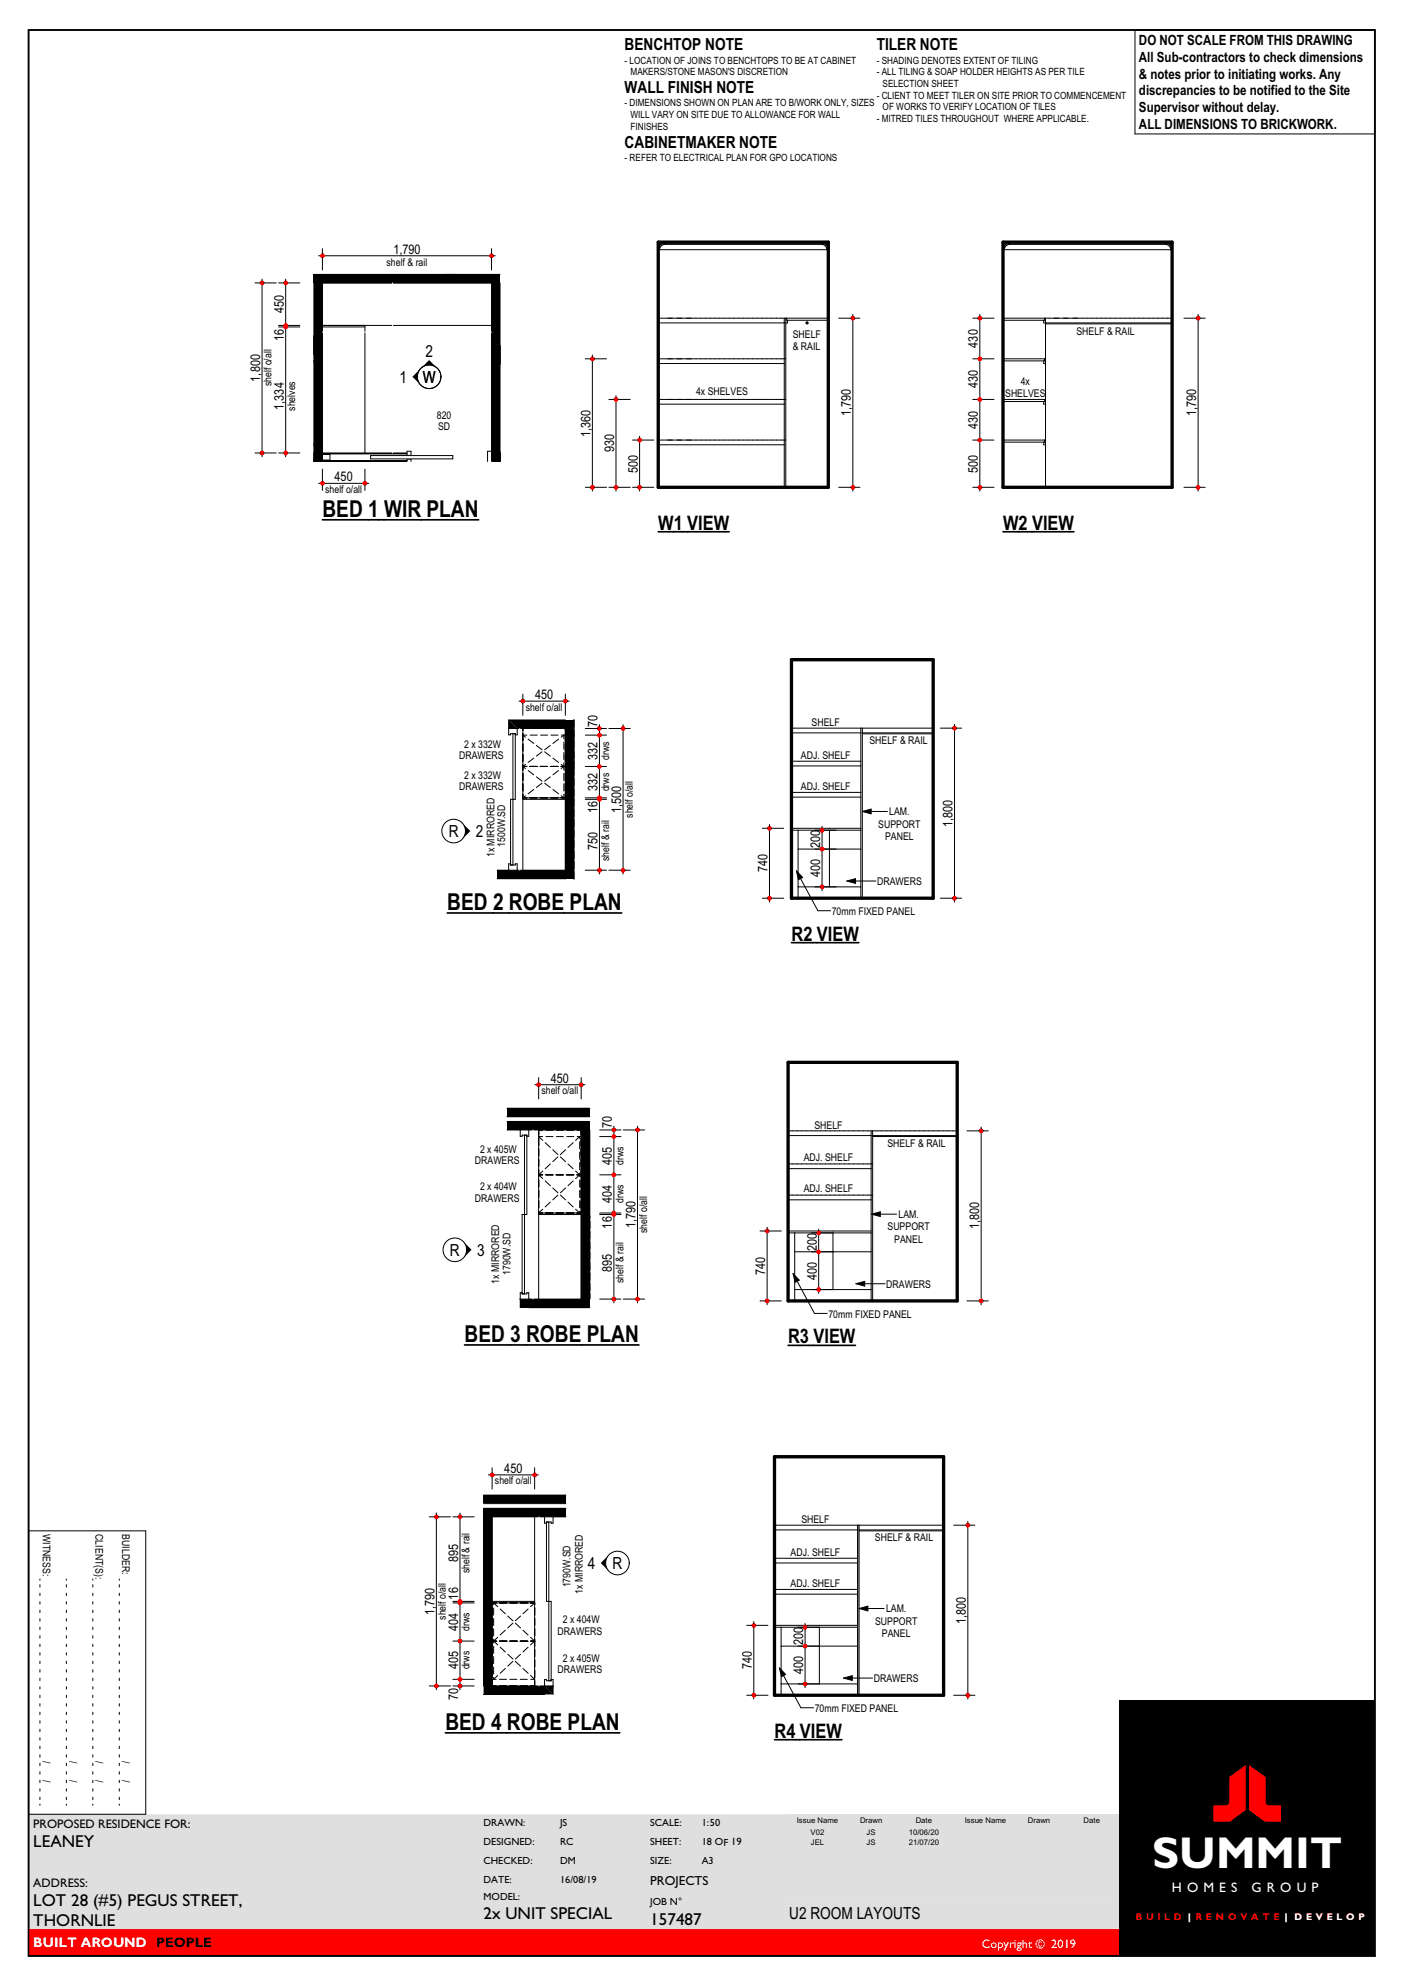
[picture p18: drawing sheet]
<svg xmlns="http://www.w3.org/2000/svg" width="297mm" height="420mm" viewBox="0 0 297 420" stroke-linecap="round" stroke-linejoin="round" font-family="sans-serif">
<defs><g id="words">
<text font-size="9.5" fill="#fff" x="243.9" y="395.4">SUMMIT</text>
<g font-size="4.9">
<text x="68.2" y="109.5">BED 1 WIR PLAN</text>
<text x="94.7" y="192.7">BED 2 ROBE PLAN</text>
<text x="98.3" y="284.2">BED 3 ROBE PLAN</text>
<text x="94.3" y="366.3">BED 4 ROBE PLAN</text>
</g>
<g font-size="4.2">
<text x="139.3" y="112.1">W1 VIEW</text>
<text x="212.3" y="112.1">W2 VIEW</text>
<text x="167.5" y="199.1">R2 VIEW</text>
<text x="166.8" y="284.4">R3 VIEW</text>
<text x="164" y="367.8">R4 VIEW</text>
</g>
<g font-size="3.6">
<text x="7.1" y="391">LEANEY</text>
<text x="7.1" y="403.5">LOT 28 (#5) PEGUS STREET,</text>
<text x="7.1" y="407.8">THORNLIE</text>
<text x="102.4" y="406.3">2x UNIT SPECIAL</text>
<text x="137.7" y="407.6">157487</text>
</g>
<g font-size="3.5">
<text x="132.2" y="10.7">BENCHTOP NOTE</text>
<text x="185.6" y="10.7">TILER NOTE</text>
<text x="132.2" y="19.7">WALL FINISH NOTE</text>
<text x="132.2" y="31.3">CABINETMAKER NOTE</text>
<text x="90" y="75.5">2</text>
<text x="84.5" y="81">1</text>
<text x="89.5" y="81.1">W</text>
<text x="95" y="177.3">R</text>
<text x="100.7" y="177.2">2</text>
<text x="95.2" y="265.9">R</text>
<text x="101" y="265.8">3</text>
<text x="124.4" y="332.1">4</text>
<text x="129.7" y="332.2">R</text>
<text x="167.1" y="406.2">U2 ROOM LAYOUTS</text>
</g>
<g font-size="3">
<text x="241.1" y="9.6">DO NOT SCALE FROM THIS DRAWING</text>
<text x="241.1" y="13.1">All Sub-contractors to check dimensions</text>
<text x="241.1" y="16.7">&amp; notes prior to initiating works. Any</text>
<text x="241.1" y="20.2">discrepancies to be notified to the Site</text>
<text x="241.1" y="23.8">Supervisor without delay.</text>
<text x="241.1" y="27.3">ALL DIMENSIONS TO BRICKWORK.</text>
</g>
<g font-size="2.9" fill="#fff">
<text x="248.1" y="400.6">H O M E S</text>
<text x="265" y="400.6">G R O U P</text>
<text x="7.1" y="412.2">BUILT AROUND PEOPLE</text>
</g>
<g font-size="2.8">
<text x="83.3" y="53.7">1,790</text>
<text x="60.1" y="66.3" transform="rotate(-90 60.1 66.3)">450</text>
<text x="60.1" y="72.2" transform="rotate(-90 60.1 72.2)">16</text>
<text x="207" y="73.6" transform="rotate(-90 207 73.6)">430</text>
<text x="55.1" y="80.8" transform="rotate(-90 55.1 80.8)">1,800</text>
<text x="207" y="82.2" transform="rotate(-90 207 82.2)">430</text>
<text x="60.1" y="86.7" transform="rotate(-90 60.1 86.7)">1,334</text>
<text x="180.1" y="88.1" transform="rotate(-90 180.1 88.1)">1,790</text>
<text x="253.2" y="88.1" transform="rotate(-90 253.2 88.1)">1,790</text>
<text x="125" y="92.4" transform="rotate(-90 125 92.4)">1,360</text>
<text x="130" y="95.8" transform="rotate(-90 130 95.8)">930</text>
<text x="207" y="90.8" transform="rotate(-90 207 90.8)">430</text>
<text x="70.8" y="101.9">450</text>
<text x="135" y="100.1" transform="rotate(-90 135 100.1)">500</text>
<text x="207" y="100.1" transform="rotate(-90 207 100.1)">500</text>
<text x="113.3" y="148">450</text>
<text x="126.5" y="153.8" transform="rotate(-90 126.5 153.8)">70</text>
<text x="126.5" y="160.9" transform="rotate(-90 126.5 160.9)">332</text>
<text x="126.5" y="167.5" transform="rotate(-90 126.5 167.5)">332</text>
<text x="126.5" y="172.2" transform="rotate(-90 126.5 172.2)">16</text>
<text x="131.5" y="172.1" transform="rotate(-90 131.5 172.1)">1,500</text>
<text x="126.5" y="179.9" transform="rotate(-90 126.5 179.9)">750</text>
<text x="173.6" y="179.6" transform="rotate(-90 173.6 179.6)">200</text>
<text x="201.7" y="175" transform="rotate(-90 201.7 175)">1,800</text>
<text x="162.5" y="184.7" transform="rotate(-90 162.5 184.7)">740</text>
<text x="173.6" y="185.7" transform="rotate(-90 173.6 185.7)">400</text>
<text x="116.6" y="229.2">450</text>
<text x="129.6" y="238.8" transform="rotate(-90 129.6 238.8)">70</text>
<text x="129.6" y="246.6" transform="rotate(-90 129.6 246.6)">405</text>
<text x="129.6" y="254.7" transform="rotate(-90 129.6 254.7)">404</text>
<text x="129.6" y="260.1" transform="rotate(-90 129.6 260.1)">16</text>
<text x="134.6" y="260" transform="rotate(-90 134.6 260)">1,790</text>
<text x="207.3" y="260.3" transform="rotate(-90 207.3 260.3)">1,800</text>
<text x="129.6" y="269.3" transform="rotate(-90 129.6 269.3)">895</text>
<text x="162" y="269.9" transform="rotate(-90 162 269.9)">740</text>
<text x="172.9" y="264.8" transform="rotate(-90 172.9 264.8)">200</text>
<text x="172.9" y="270.9" transform="rotate(-90 172.9 270.9)">400</text>
<text x="106.8" y="311.8">450</text>
<text x="97" y="330.7" transform="rotate(-90 97 330.7)">895</text>
<text x="92" y="341.9" transform="rotate(-90 92 341.9)">1,790</text>
<text x="97" y="338.6" transform="rotate(-90 97 338.6)">16</text>
<text x="97" y="345.3" transform="rotate(-90 97 345.3)">404</text>
<text x="204.5" y="343.8" transform="rotate(-90 204.5 343.8)">1,800</text>
<text x="97" y="353.4" transform="rotate(-90 97 353.4)">405</text>
<text x="159.2" y="353.4" transform="rotate(-90 159.2 353.4)">740</text>
<text x="170" y="348.3" transform="rotate(-90 170 348.3)">200</text>
<text x="97" y="359.9" transform="rotate(-90 97 359.9)">70</text>
<text x="170" y="354.4" transform="rotate(-90 170 354.4)">400</text>
<text x="137.7" y="399.1">PROJECTS</text>
</g>
<g font-size="2.6">
<text x="7.1" y="387">PROPOSED RESIDENCE FOR:</text>
<text x="7.1" y="399.5">ADDRESS:</text>
</g>
<text font-size="2.6" fill="#fff" x="207.9" y="412.3">Copyright © 2019</text>
<g font-size="2.3">
<text x="81.8" y="56.3">shelf &amp; rail</text>
<text x="167.8" y="71.5">SHELF</text>
<text x="227.9" y="70.9">SHELF &amp; RAIL</text>
<text x="167.8" y="74.1">&amp; RAIL</text>
<text x="57.5" y="81.8" transform="rotate(-90 57.5 81.8)">shelf o/all</text>
<text x="147.3" y="83.5">4x SHELVES</text>
<text x="216.1" y="81.4">4x</text>
<text x="62.5" y="87" transform="rotate(-90 62.5 87)">shelves</text>
<text x="92.5" y="88.7">820</text>
<text x="212.8" y="84">SHELVES</text>
<text x="92.8" y="91.1">SD</text>
<text x="68.9" y="104.4">shelf o/all</text>
<text x="111.3" y="150.5">shelf o/all</text>
<text x="171.8" y="153.7">SHELF</text>
<text x="97.2" y="160.7">DRAWERS</text>
<text x="98.3" y="158.3">2 x 332W</text>
<text x="128.9" y="160.9" transform="rotate(-90 128.9 160.9)">drws</text>
<text x="169.6" y="160.6">ADJ. SHELF</text>
<text x="184.1" y="157.5">SHELF &amp; RAIL</text>
<text x="97.2" y="167.2">DRAWERS</text>
<text x="98.3" y="164.8">2 x 332W</text>
<text x="128.9" y="167.5" transform="rotate(-90 128.9 167.5)">drws</text>
<text x="169.6" y="167.2">ADJ. SHELF</text>
<text x="133.9" y="173.1" transform="rotate(-90 133.9 173.1)">shelf o/all</text>
<text x="188.3" y="172.6">LAM.</text>
<text x="106.9" y="179.3" transform="rotate(-90 106.9 179.3)">1500W.SD</text>
<text x="185.9" y="175.2">SUPPORT</text>
<text x="187.4" y="177.8">PANEL</text>
<text x="104.7" y="181.5" transform="rotate(-90 104.7 181.5)">1x MIRRORED</text>
<text x="128.9" y="182.3" transform="rotate(-90 128.9 182.3)">shelf &amp; rail</text>
<text x="185.7" y="187.3">DRAWERS</text>
<text x="176.1" y="193.7">70mm FIXED PANEL</text>
<text x="114.6" y="231.7">shelf o/all</text>
<text x="172.4" y="238.9">SHELF</text>
<text x="101.6" y="244">2 x 405W</text>
<text x="170.1" y="245.9">ADJ. SHELF</text>
<text x="187.9" y="242.7">SHELF &amp; RAIL</text>
<text x="100.5" y="246.4">DRAWERS</text>
<text x="132" y="246.6" transform="rotate(-90 132 246.6)">drws</text>
<text x="100.5" y="254.4">DRAWERS</text>
<text x="101.6" y="252">2 x 404W</text>
<text x="132" y="254.7" transform="rotate(-90 132 254.7)">drws</text>
<text x="170.1" y="252.4">ADJ. SHELF</text>
<text x="190.2" y="257.8">LAM.</text>
<text x="137" y="261" transform="rotate(-90 137 261)">shelf o/all</text>
<text x="187.9" y="260.5">SUPPORT</text>
<text x="189.3" y="263.1">PANEL</text>
<text x="108" y="269.9" transform="rotate(-90 108 269.9)">1790W.SD</text>
<text x="105.7" y="271.7" transform="rotate(-90 105.7 271.7)">1x MIRRORED</text>
<text x="132" y="271.6" transform="rotate(-90 132 271.6)">shelf &amp; rail</text>
<text x="187.6" y="272.6">DRAWERS</text>
<text x="175.4" y="278.9">70mm FIXED PANEL</text>
<text x="104.8" y="314.2">shelf o/all</text>
<text x="169.6" y="322.4">SHELF</text>
<text x="9" y="324.8" transform="rotate(90 9 324.8)">WITNESS:</text>
<text x="20.2" y="324.8" transform="rotate(90 20.2 324.8)">CLIENT(S):</text>
<text x="25.8" y="324.8" transform="rotate(90 25.8 324.8)">BUILDER:</text>
<text x="167.4" y="329.4">ADJ. SHELF</text>
<text x="185.2" y="326.2">SHELF &amp; RAIL</text>
<text x="99.4" y="333.1" transform="rotate(-90 99.4 333.1)">shelf &amp; rail</text>
<text x="167.4" y="335.9">ADJ. SHELF</text>
<text x="120.8" y="336" transform="rotate(-90 120.8 336)">1790W.SD</text>
<text x="123.4" y="337.4" transform="rotate(-90 123.4 337.4)">1x MIRRORED</text>
<text x="187.6" y="341.3">LAM.</text>
<text x="94.4" y="342.9" transform="rotate(-90 94.4 342.9)">shelf o/all</text>
<text x="99.4" y="345.3" transform="rotate(-90 99.4 345.3)">drws</text>
<text x="118" y="346.1">DRAWERS</text>
<text x="119.1" y="343.7">2 x 404W</text>
<text x="185.2" y="343.9">SUPPORT</text>
<text x="186.7" y="346.6">PANEL</text>
<text x="99.4" y="353.4" transform="rotate(-90 99.4 353.4)">drws</text>
<text x="119.1" y="351.8">2 x 405W</text>
<text x="118" y="354.2">DRAWERS</text>
<text x="185" y="356">DRAWERS</text>
<text x="172.5" y="362.4">70mm FIXED PANEL</text>
<text x="9" y="372.8" transform="rotate(90 9 372.8)">/</text>
<text x="9" y="376.9" transform="rotate(90 9 376.9)">/</text>
<text x="14.7" y="372.8" transform="rotate(90 14.7 372.8)">/</text>
<text x="14.7" y="376.9" transform="rotate(90 14.7 376.9)">/</text>
<text x="20.2" y="372.8" transform="rotate(90 20.2 372.8)">/</text>
<text x="20.2" y="376.9" transform="rotate(90 20.2 376.9)">/</text>
<text x="25.8" y="372.8" transform="rotate(90 25.8 372.8)">/</text>
<text x="25.8" y="376.9" transform="rotate(90 25.8 376.9)">/</text>
</g>
<g font-size="2.2">
<text x="102.4" y="386.6">DRAWN:</text>
<text x="118.6" y="386.6">JS</text>
<text x="137.7" y="386.6">SCALE:</text>
<text x="148.6" y="386.7">1:100</text>
<text x="150.3" y="386.7">50</text>
<text x="102.4" y="394.5">CHECKED:</text>
<text x="102.4" y="390.6">DESIGNED:</text>
<text x="118.6" y="390.6">RC</text>
<text x="118.6" y="394.5">DM</text>
<text x="137.7" y="390.6">SHEET:</text>
<text x="137.7" y="394.5">SIZE:</text>
<text x="148.6" y="394.5">A3</text>
<text x="148.6" y="390.7">18 OF 19</text>
<text x="102.4" y="398.5">DATE:</text>
<text x="118.6" y="398.5">16/08/19</text>
<text x="102.4" y="402.1">MODEL:</text>
<text x="137.7" y="403.3">JOB N°</text>
</g>
<g font-size="2.1">
<text x="132.2" y="13.5">- LOCATION OF JOINS TO BENCHTOPS TO BE AT CABINET</text>
<text x="133.5" y="15.9">MAKERS/STONE MASON'S DISCRETION</text>
<text x="185.6" y="13.5">- SHADING DENOTES EXTENT OF TILING</text>
<text x="185.6" y="15.9">- ALL TILING &amp; SOAP HOLDER HEIGHTS AS PER TILE</text>
<text x="132.2" y="22.5">- DIMENSIONS SHOWN ON PLAN ARE TO B/WORK ONLY, SIZES</text>
<text x="185.6" y="20.9">- CLIENT TO MEET TILER ON SITE PRIOR TO COMMENCEMENT</text>
<text x="186.8" y="18.4">SELECTION SHEET</text>
<text x="186.8" y="23.3">OF WORKS TO VERIFY LOCATION OF TILES</text>
<text x="133.5" y="25">WILL VARY ON SITE DUE TO ALLOWANCE FOR WALL</text>
<text x="133.5" y="27.5">FINISHES</text>
<text x="185.6" y="25.8">- MITRED TILES THROUGHOUT WHERE APPLICABLE.</text>
<text x="132.2" y="34">- REFER TO ELECTRICAL PLAN FOR GPO LOCATIONS</text>
</g>
<g font-size="2" fill="#f00">
<text x="240.5" y="406.5">B U I L D</text>
<text x="274.1" y="406.5">D E V E L O P</text>
</g>
<text font-size="2" fill="#fff" x="251.6" y="406.5">| R E N O V A T E |</text>
<g font-size="1.6">
<text x="168.7" y="385.9">Issue Name</text>
<text x="171.6" y="388.4">V02</text>
<text x="182.1" y="385.9">Drawn</text>
<text x="183.5" y="388.4">JS</text>
<text x="192.4" y="388.4">10/06/20</text>
<text x="193.8" y="385.9">Date</text>
<text x="204.2" y="385.9">Issue Name</text>
<text x="217.6" y="385.9">Drawn</text>
<text x="229.4" y="385.9">Date</text>
<text x="171.7" y="390.6">JEL</text>
<text x="183.5" y="390.6">JS</text>
<text x="192.4" y="390.6">21/07/20</text>
</g>
</g></defs>
<path d="M167 384.1h70.1v18.6h-70.1z" fill-rule="evenodd" fill="#dfdfdf"/>
<!-- layer: O__TITLE -->
<path d="M6.1 408.4h231v5.7h-231z" fill-rule="evenodd" fill="#f00"/>
<path d="M6.1 384.1h160.9v18.6h70.1v5.7h-231z" fill-rule="evenodd" fill="#dfdfdf"/>
<path d="M237.1 360.1h54v54h-54z" fill-rule="evenodd" fill="#000"/>
<g fill="#f00">
<path d="M260.2 376.2l3.5-2.5v9.5l-3.4 2.5h-3.4v-3.5h2.6l.6-.4z" fill-rule="evenodd"/>
<path d="M264.4 373.7l3.5 2.5 .1 5.6 .6 .4h2.6v3.5h-3.4l-3.4-2.5z" fill-rule="evenodd"/>
</g>
<g fill="none" stroke="#000" stroke-width=".21">
<path d="M240.3 6.4h50.7v22h-50.7zM68.2 59.9h35.8M68.2 69.2h9M77.2 68.9v27M104 68.9h-35.8v27M75.4 96.2v1.2M76.3 96.2v1.2M84.4 96.2v1.2M85.3 96.2v1.2M6.1 324.1h24.8v60h-24.8zM8.5 334.3v.2M8.5 335.5v.5"/>
<path d="M8.5 337.3v.5M8.5 339.1v.5M14.1 334.3v.2M14.1 335.5v.5M14.1 337.3v.5M14.1 339.1v.5M19.7 334.3v.2M19.7 335.5v.5M19.7 337.3v.5M19.7 339.1v.5M25.3 334.3v.2M25.3 335.5v.5"/>
<path d="M25.3 337.3v.5M25.3 339.1v.5M8.5 340.9v.5M8.5 342.7v.5M8.5 344.5v.5M8.5 346.3v.5M8.5 348.1v.5M8.5 349.9v.5M8.5 351.7v.5M8.5 353.5v.5M8.5 355.3v.5M8.5 357.1v.5"/>
<path d="M8.5 358.9v.5M14.1 340.9v.5M14.1 342.7v.5M14.1 344.5v.5M14.1 346.3v.5M14.1 348.1v.5M14.1 349.9v.5M14.1 351.7v.5M14.1 353.5v.5M14.1 355.3v.5M14.1 357.1v.5M14.1 358.9v.5"/>
<path d="M19.7 340.9v.5M19.7 342.7v.5M19.7 344.5v.5M19.7 346.3v.5M19.7 348.1v.5M19.7 349.9v.5M19.7 351.7v.5M19.7 353.5v.5M19.7 355.3v.5M19.7 357.1v.5M19.7 358.9v.5M25.3 340.9v.5"/>
<path d="M25.3 342.7v.5M25.3 344.5v.5M25.3 346.3v.5M25.3 348.1v.5M25.3 349.9v.5M25.3 351.7v.5M25.3 353.5v.5M25.3 355.3v.5M25.3 357.1v.5M25.3 358.9v.5M8.5 360.7v.5M8.5 362.5v.5"/>
<path d="M8.5 364.3v.5M8.5 366.1v.5M8.5 367.9v.5M8.5 369.7v.5M8.5 371.5v.5M8.5 373.3v.5M8.5 375.1v.5M8.5 376.9v.5M8.5 378.7v.5M14.1 360.7v.5M14.1 362.5v.5M14.1 364.3v.5"/>
<path d="M14.1 366.1v.5M14.1 367.9v.5M14.1 369.7v.5M14.1 371.5v.5M14.1 373.3v.5M14.1 375.1v.5M14.1 376.9v.5M14.1 378.7v.5M19.7 360.7v.5M19.7 362.5v.5M19.7 364.3v.5M19.7 366.1v.5"/>
<path d="M19.7 367.9v.5M19.7 369.7v.5M19.7 371.5v.5M19.7 373.3v.5M19.7 375.1v.5M19.7 376.9v.5M19.7 378.7v.5M25.3 360.7v.5M25.3 362.5v.5M25.3 364.3v.5M25.3 366.1v.5M25.3 367.9v.5"/>
<path d="M25.3 369.7v.5M25.3 371.5v.5M25.3 373.3v.5M25.3 375.1v.5M25.3 376.9v.5M25.3 378.7v.5M8.5 380.5v.5M8.5 381.9v.3M14.1 380.5v.5M14.1 381.9v.3M19.7 380.5v.5M19.7 381.9v.3"/>
<path d="M25.3 380.5v.5M25.3 381.9v.3"/>
</g>
<path d="M6.1 6.4h285v407.7h-285z" fill="none" stroke="#000" stroke-width=".4"/>
<g fill="none" stroke="#fff" stroke-width=".21">
<path d="M67.8 58.1h-1.4v1.5M69.2 58.1h3M73.6 58.1h3M78 58.1h3M82.4 58.1h3M86.8 58.1h3M91.2 58.1h3M95.6 58.1h3M100 58.1h3M104.4 58.1h1.4v1.5M66.4 61v3M66.4 65.4v3"/>
<path d="M66.4 69.8v3M66.4 74.2v3M66.4 78.6v3M105.8 61v3M105.8 65.4v3M105.8 69.8v3M105.8 74.2v3M105.8 78.6v3M66.4 83v3M66.4 87.4v3M66.4 91.8v3M66.4 96.2v1.5h1.4"/>
<path d="M69.2 97.7h3M73.6 97.7h3M78 97.7h3M82.4 97.7h3M86.8 97.7h3M91.2 97.7h3M95.6 97.7h3M100 97.7h3M105.8 96.2v1.5h-1.4M105.8 83v3M105.8 87.4v3M105.8 91.8v3"/>
</g>
<path d="M68.2 97.5h18M68.2 96h18" fill="none" stroke="#000" stroke-width=".3"/>
<path d="M86.2 95.9h17.8v1.8h-17.8z" fill-rule="evenodd" fill="#fff"/>
<path d="M66.4 59.9v37.8h19.8M66.4 58.1h39.4M105.8 59.9v37.8M68.2 97.7v-37.8h35.8v37.8M68.2 97.4h18M68.2 96.2h18M68.2 95.9h18" fill="none" stroke="#000" stroke-width=".21"/>
<g fill="#000">
<path d="M66.4 59.9h1.8v36h-1.8z" fill-rule="evenodd"/>
<path d="M104 59.9h1.8v37.8h-1.8z" fill-rule="evenodd"/>
<path d="M66.4 58.1h39.4v1.8h-39.4z" fill-rule="evenodd"/>
<path d="M66.4 97.4h1.8v.3h-1.8z" fill-rule="evenodd"/>
<path d="M66.4 96.2h1.8v1.2h-1.8z" fill-rule="evenodd"/>
<path d="M66.4 95.9h1.8v.3h-1.8z" fill-rule="evenodd"/>
</g>
<g fill="#fff">
<path d="M69.8 96.1h16.4v1.4h-16.4z" fill-rule="evenodd"/>
<path d="M103.2 95.5h.8v2.2h-.8z" fill-rule="evenodd"/>
</g>
<path d="M103.2 97.7v-2.2h.8v2.2" fill="none" stroke="#000" stroke-width=".21"/>
<path d="M86.2 97.2h.8v.5h-.8z" fill-rule="evenodd" fill="#fff"/>
<path d="M86.2 97.7v-.5h.8v.5" fill="none" stroke="#000" stroke-width=".21"/>
<path d="M86.2 95.5h.8v.9h-.8z" fill-rule="evenodd" fill="#fff"/>
<path d="M86.2 95.5h.8v.9h-.8z" fill="none" stroke="#000" stroke-width=".21"/>
<path d="M78.4 96.4h17.4v.7h-17.4z" fill-rule="evenodd" fill="#fff"/>
<path d="M94.1 58.1h2.5M66.4 71.1v4M66.4 76.3v.4M105.8 73.1v4M66.4 93.9v.4M78.4 96.4h17.4v.7h-17.4zM86.2 96.1h-16.4v1.4h16.4M67.4 102.3h.4M68.6 102.3h8.2" fill="none" stroke="#000" stroke-width=".21"/>
<circle cx="68.2" cy="102.3" r=".4" fill="none" stroke="#f00" stroke-width=".21"/>
<circle cx="68.2" cy="102.3" r=".4" fill="#f00"/>
<circle cx="77.2" cy="102.3" r=".4" fill="none" stroke="#f00" stroke-width=".21"/>
<circle cx="77.2" cy="102.3" r=".4" fill="#f00"/>
<path d="M60.5 69.6v25.9M60.5 96.3v.4M68.2 99.3v2.6M77.2 99.3v2.6M68.2 102.7v1.1M77.2 102.7v1.1M77.6 102.3h.4" fill="none" stroke="#000" stroke-width=".21"/>
<circle cx="60.5" cy="95.9" r=".4" fill="none" stroke="#f00" stroke-width=".21"/>
<circle cx="60.5" cy="95.9" r=".4" fill="#f00"/>
<path d="M59 69.2h1.1M60.5 69.2h.1M60.9 69.2h2.6M59 95.9h1.1M60.9 95.9h2.6" fill="none" stroke="#000" stroke-width=".21"/>
<circle cx="60.5" cy="69.2" r=".4" fill="none" stroke="#f00" stroke-width=".21"/>
<circle cx="60.5" cy="69.2" r=".4" fill="#f00"/>
<path d="M59 68.9h1.1M60.5 60.3v8.2M60.9 68.9h2.6" fill="none" stroke="#000" stroke-width=".21"/>
<circle cx="60.5" cy="68.9" r=".4" fill="none" stroke="#f00" stroke-width=".21"/>
<circle cx="60.5" cy="68.9" r=".4" fill="#f00"/>
<circle cx="60.5" cy="59.9" r=".4" fill="none" stroke="#f00" stroke-width=".21"/>
<circle cx="60.5" cy="59.9" r=".4" fill="#f00"/>
<path d="M59 59.9h1.1M60.5 59.1v.4M60.9 59.9h2.6M67.4 54.1h.4M68.6 54.1h35" fill="none" stroke="#000" stroke-width=".21"/>
<circle cx="68.2" cy="54.1" r=".4" fill="none" stroke="#f00" stroke-width=".21"/>
<circle cx="68.2" cy="54.1" r=".4" fill="#f00"/>
<circle cx="104" cy="54.1" r=".4" fill="none" stroke="#f00" stroke-width=".21"/>
<circle cx="104" cy="54.1" r=".4" fill="#f00"/>
<path d="M68.2 52.6v1.1M68.2 54.5v2.6M104 52.6v1.1M104 54.5v2.6M104.4 54.1h.4M55.5 60.3v35.2M55.5 96.3v.4" fill="none" stroke="#000" stroke-width=".21"/>
<circle cx="55.5" cy="95.9" r=".4" fill="none" stroke="#f00" stroke-width=".21"/>
<circle cx="55.5" cy="95.9" r=".4" fill="#f00"/>
<circle cx="55.5" cy="59.9" r=".4" fill="none" stroke="#f00" stroke-width=".21"/>
<circle cx="55.5" cy="59.9" r=".4" fill="#f00"/>
<g fill="none" stroke="#000" stroke-width=".21">
<path d="M54 59.9h1.1M55.5 59.1v.4M55.9 59.9h2.6M54 95.9h1.1M55.9 95.9h2.6"/>
<circle cx="90.8" cy="79.8" r="2.5"/>
</g>
<g fill="none" stroke="#fff" stroke-width=".21">
<path d="M83.1 59.9v.3M68.2 70.3h.3M69.7 70.3h.5M71.5 70.3h.5M73.3 70.3h.5M75.1 70.3h.5M76.9 70.3h.5M78.7 70.3h.5M80.5 70.3h.5M82.3 70.3h.5M83.1 61.4v.5M83.1 63.2v.5"/>
<path d="M83.1 65v.5M83.1 66.8v.5M83.1 68.6v.5M83.1 70.4v.5M83.1 72.2v.5M83.1 74v.5M83.1 75.8v.5M83.1 77.6v.5M83.1 79.4v.5M84.1 70.3h.5M85.9 70.3h.5M87.7 70.3h.5"/>
<path d="M89.5 70.3h.5M91.3 70.3h.5M93.1 70.3h.5M94.9 70.3h.5M96.7 70.3h.5M98.5 70.3h.5M100.3 70.3h.5M102.1 70.3h.5M103.8 70.3h.2M83.1 81.2v.5M83.1 83v.5M83.1 84.8v.5"/>
<path d="M83.1 86.6v.5M83.1 88.4v.5M83.1 90.2v.5M83.1 92v.5M83.1 93.8v.5M83.1 95.6v.3"/>
</g>
<g fill="#000">
<path d="M87.3 79.8l1.8-1.8a2.5 2.5 0 0 0 0 3.5z" fill-rule="evenodd"/>
<path d="M89.1 78l1.7-1.8 1.8 1.8a2.5 2.5 0 0 0-3.5 0z" fill-rule="evenodd"/>
</g>
<path d="M68.2 110h33.1" fill="none" stroke="#000" stroke-width=".35"/>
<g fill="#fff">
<path d="M166.5 67.4h8.8v.4h-8.8z" fill-rule="evenodd"/>
<path d="M166.3 67.4h.2v.4h.2v.6h-.4z" fill-rule="evenodd"/>
<path d="M173.9 51.5a1.4 1.4 0 0 1 1.4 1.4h-.2a1.12 1.12 0 0 0-1.2-1.2z" fill-rule="evenodd"/>
<path d="M139.7 52l.8-.5h.2v.2a1.12 1.12 0 0 0-1.1 1.2h-.3z" fill-rule="evenodd"/>
<path d="M139.3 51.3h36v.2h-36z" fill-rule="evenodd"/>
<circle cx="170.8" cy="68.4" r=".2"/>
</g>
<g fill="none" stroke="#000" stroke-width=".21">
<path d="M139.3 51.3h36v.2h-36zM139.9 51.7h-.6v51.5h36v-51.5h-.6M140.7 51.7v-.2a1.4 1.4 0 0 0-1.4 1.4h36a1.4 1.4 0 0 0-1.4-1.4v.2M140.7 51.7h33.2M140.7 51.7a1.12 1.12 0 0 0-1.1 1.2M141 51.4h.1M142.5 51.3h.1M143.2 51.4h.1M152.1 51.4h.1M152.5 51.3h.1M154.4 51.4h.1M160.9 51.3h.1"/>
<path d="M163.3 51.4h.1M165.5 51.4h.1M171 51.3h.1M173.9 51.7a1.12 1.12 0 0 1 1.2 1.2M174.4 51.4h.1M139.3 68.4h26.7M139.3 67.4h36M139.3 76h27M139.3 77h26.7M166 67.4v35.8M166.3 67.4v35.8M166.5 67.4v.4h8.8"/>
<path d="M166.7 67.8v.6h-.4M135.4 93.6v9.2M139.3 84.6h27M139.3 85.6h26.7M139.3 93.2h27M139.3 94.2h26.7M135.4 103.6v.4"/>
<circle cx="170.8" cy="68.4" r=".2"/>
</g>
<path d="M139.3 51.3h36v51.9h-36z" fill="none" stroke="#000" stroke-width=".7"/>
<circle cx="135.4" cy="103.2" r=".4" fill="none" stroke="#f00" stroke-width=".21"/>
<circle cx="135.4" cy="103.2" r=".4" fill="#f00"/>
<circle cx="135.4" cy="93.2" r=".4" fill="none" stroke="#f00" stroke-width=".21"/>
<circle cx="135.4" cy="93.2" r=".4" fill="#f00"/>
<path d="M130.4 85v17.8M133.9 93.2h1.1M135.4 92.4v.4M135.8 93.2h2.6M130.4 103.6v.4M133.9 103.2h1.1M135.8 103.2h2.6" fill="none" stroke="#000" stroke-width=".21"/>
<circle cx="130.4" cy="103.2" r=".4" fill="none" stroke="#f00" stroke-width=".21"/>
<circle cx="130.4" cy="103.2" r=".4" fill="#f00"/>
<circle cx="130.4" cy="84.6" r=".4" fill="none" stroke="#f00" stroke-width=".21"/>
<circle cx="130.4" cy="84.6" r=".4" fill="#f00"/>
<path d="M125.4 76.4v26.4M128.9 84.6h1.1M130.4 83.8v.4M130.8 84.6h2.6M125.4 103.6v.4M128.9 103.2h1.1M130.8 103.2h2.6" fill="none" stroke="#000" stroke-width=".21"/>
<circle cx="125.4" cy="103.2" r=".4" fill="none" stroke="#f00" stroke-width=".21"/>
<circle cx="125.4" cy="103.2" r=".4" fill="#f00"/>
<circle cx="125.4" cy="76" r=".4" fill="none" stroke="#f00" stroke-width=".21"/>
<circle cx="125.4" cy="76" r=".4" fill="#f00"/>
<path d="M123.9 76h1.1M125.4 75.2v.4M125.8 76h2.6M180.5 67.8v35M123.9 103.2h1.1M125.8 103.2h2.6M180.5 103.6v.4" fill="none" stroke="#000" stroke-width=".21"/>
<circle cx="180.5" cy="103.2" r=".4" fill="none" stroke="#f00" stroke-width=".21"/>
<circle cx="180.5" cy="103.2" r=".4" fill="#f00"/>
<circle cx="180.5" cy="67.4" r=".4" fill="none" stroke="#f00" stroke-width=".21"/>
<circle cx="180.5" cy="67.4" r=".4" fill="#f00"/>
<path d="M177.5 67.4h2.6M180.5 66.6v.4M180.9 67.4h1.1M177.5 103.2h2.6M180.9 103.2h1.1" fill="none" stroke="#000" stroke-width=".21"/>
<path d="M139.3 112.6h15.1" fill="none" stroke="#000" stroke-width=".35"/>
<g fill="#fff">
<path d="M212.3 67.4h8.8v.4h-8.8z" fill-rule="evenodd"/>
<path d="M212.3 76h8.8v.4h-8.8z" fill-rule="evenodd"/>
<path d="M212.3 84.6h8.8v.4h-8.8z" fill-rule="evenodd"/>
<path d="M212.3 93.2h8.8v.4h-8.8z" fill-rule="evenodd"/>
<path d="M221.1 67.4h.2v1h-.4z" fill-rule="evenodd"/>
<path d="M221.1 76h.2v1h-.4z" fill-rule="evenodd"/>
<path d="M221.1 84.6h.2v1h-.4z" fill-rule="evenodd"/>
<path d="M221.1 93.2h.2v1h-.4z" fill-rule="evenodd"/>
<path d="M212.8 51.8l.9-.3v.2a1.12 1.12 0 0 0-1.1 1.2h-.3v-.3z" fill-rule="evenodd"/>
<path d="M246.7 51.5a1.4 1.4 0 0 1 1.4 1.4h-.3a1.12 1.12 0 0 0-1.1-1.2z" fill-rule="evenodd"/>
<path d="M212.3 51.3h35.8v.2h-35.8z" fill-rule="evenodd"/>
</g>
<g fill="none" stroke="#000" stroke-width=".21">
<path d="M213.7 51.7v-.2a1.4 1.4 0 0 0-1.4 1.4h35.8a1.4 1.4 0 0 0-1.4-1.4v.2M213.7 51.7h33M213.7 51.7a1.12 1.12 0 0 0-1.1 1.2M218 51.3h.1M220 51.4h.1M222.2 51.4h.1M228.1 51.3h.1M231.2 51.4h.1M233.4 51.4h.1M236.5 51.3h.1M242.3 51.4h.1M244.5 51.4h.1"/>
<path d="M246.5 51.3h.1M246.7 51.7a1.12 1.12 0 0 1 1.1 1.2M247.5 51.7h.6M248.1 51.5h-35.8v-.2h35.8v51.9h-35.8v-51.5h.6M212.3 67.4h35.8M212.3 68.4h.1M212.3 68.6h.1M212.3 76h9M212.4 67.8v8.2M212.4 76.4v8.2M220.9 67.8v.6h27.2M220.9 76.4v.6h.4"/>
<path d="M221.1 76v.4h-8.8M221.1 67.4v.4h-8.8M221.3 68.6h26.8M221.3 67.4v35.8M207.4 93.6v9.2M212.3 93.2h9M212.3 84.6h9M212.4 85v8.2M212.4 93.6v9.6M220.9 85v.6h.4M220.9 93.6v.6h.4M221.1 93.2v.4h-8.8"/>
<path d="M221.1 84.6v.4h-8.8M207.4 103.6v.4"/>
</g>
<path d="M212.3 51.3h35.8v51.9h-35.8z" fill="none" stroke="#000" stroke-width=".7"/>
<circle cx="207.4" cy="103.2" r=".4" fill="none" stroke="#f00" stroke-width=".21"/>
<circle cx="207.4" cy="103.2" r=".4" fill="#f00"/>
<path d="M205.9 93.2h1.1M207.4 85v7.8M207.8 93.2h2.6M205.9 103.2h1.1M207.8 103.2h2.6" fill="none" stroke="#000" stroke-width=".21"/>
<circle cx="207.4" cy="93.2" r=".4" fill="none" stroke="#f00" stroke-width=".21"/>
<circle cx="207.4" cy="93.2" r=".4" fill="#f00"/>
<path d="M207.4 76.4v7.8M205.9 84.6h1.1M207.8 84.6h2.6" fill="none" stroke="#000" stroke-width=".21"/>
<circle cx="207.4" cy="84.6" r=".4" fill="none" stroke="#f00" stroke-width=".21"/>
<circle cx="207.4" cy="84.6" r=".4" fill="#f00"/>
<path d="M205.9 76h1.1M207.4 67.8v7.8M207.8 76h2.6" fill="none" stroke="#000" stroke-width=".21"/>
<circle cx="207.4" cy="76" r=".4" fill="none" stroke="#f00" stroke-width=".21"/>
<circle cx="207.4" cy="76" r=".4" fill="#f00"/>
<circle cx="207.4" cy="67.4" r=".4" fill="none" stroke="#f00" stroke-width=".21"/>
<circle cx="207.4" cy="67.4" r=".4" fill="#f00"/>
<path d="M205.9 67.4h1.1M207.4 66.6v.4M207.8 67.4h2.6M253.6 67.8v35M253.6 103.6v.4" fill="none" stroke="#000" stroke-width=".21"/>
<circle cx="253.6" cy="103.2" r=".4" fill="none" stroke="#f00" stroke-width=".21"/>
<circle cx="253.6" cy="103.2" r=".4" fill="#f00"/>
<circle cx="253.6" cy="67.4" r=".4" fill="none" stroke="#f00" stroke-width=".21"/>
<circle cx="253.6" cy="67.4" r=".4" fill="#f00"/>
<g fill="none" stroke="#000" stroke-width=".21">
<path d="M250.6 67.4h2.6M253.6 66.6v.4M254 67.4h1.1M250.6 103.2h2.6M254 103.2h1.1M121.5 152.4v1.5M121.5 154.6v1.5M121.5 156.8v1.5M121.5 159v1.5M110.7 169.2v15M119.7 169.2v15M121.5 161.2v2.9"/>
<path d="M121.5 164.8v1.5M121.5 167v1.5M121.5 169.2v1.5M121.5 171.4v1.5M121.5 173.6v1.5M121.5 175.8v1.5M121.5 178v1.5M121.5 180.2v1.5M121.5 182.4v1.5M121.5 184.6v1.5"/>
</g>
<path d="M212.3 112.6h15" fill="none" stroke="#000" stroke-width=".35"/>
<path d="M110.7 154.2h9v8.1h-9z" fill-rule="evenodd" fill="#fff"/>
<g fill="none" stroke="#000" stroke-width=".21">
<path d="M110.7 155.3v1.5M110.7 157.5v1.5M110.7 159.7v1.5M111.5 154.2h-.8v.4M111.5 155.6h-.8l.5 .5M111.8 156.5l1.2 .9M112.2 154.2h1.5M112.2 155.6h1.5M113.6 157.8l1.1 .9M114.4 154.2h1.5M114.4 155.6h1.5M114.7 159.2l-1.1 .9"/>
<path d="M115.3 159.2l1.2 .9M116.5 157.8l-1.2 .9M116.6 154.2h1.5M116.6 155.6h1.5M118.2 156.5l-1.2 .9M118.8 156.1l.6-.5v.8M118.8 154.2h.9v.4M118.8 155.6h.9M119.4 157.1v1.5M119.4 159.3v1.5M119.7 155.3v1.5M119.7 157.5v1.5"/>
<path d="M119.7 159.7v1.5M110.7 162.3h.8M110.7 161.9v.4M111.2 161.8l-.5 .5M112.1 162.3h1.6M113 160.5l-1.2 .9M114.3 162.3h1.6M116.5 162.3h1.6M117 160.5l1.2 .9M119.4 161.5v.8l-.6-.5M119.7 161.9v.4h-1"/>
</g>
<path d="M110.7 162.3h9v6.6h-9z" fill-rule="evenodd" fill="#fff"/>
<g fill="none" stroke="#000" stroke-width=".21">
<path d="M109.5 154.2h10.2v30h-14.5M110.7 154.2v15h9M119.7 152.4h-12v1.8M121.5 152.4v33.7M111.2 168.5l-.5 .4h9M111.5 162.3h-.8l.5 .4M111.8 163.1l1.2 .9M112.1 162.3h1.6M113 167.1l-1.2 .9M113.6 164.5l1.1 .9M114.3 162.3h1.6M114.7 165.8l-1.1 .9"/>
<path d="M115.3 165.8l1.2 .9M116.5 162.3h1.6M116.5 164.5l-1.2 .9M117 167.1l1.2 .9M118.2 163.1l-1.2 .9M118.7 162.3h1M118.8 162.7l.6-.4v.7M119.4 163.7v1.5M119.4 165.9v1.5M119.4 168.1v.8l-.6-.4M105.2 186l14.5 .1"/>
</g>
<g fill="none" stroke="#fff" stroke-width=".21">
<path d="M90.9 155.1v3M90.9 159.5v3M92.3 152.4h-1.4v1.3M93.7 152.4h3M98.1 152.4h3M102.5 152.4h3M106.9 152.4h3M111.3 152.4h3M115.7 152.4h3M120.1 152.4h1.4v2.9M121.5 156.7v3M90.9 163.9v3"/>
<path d="M90.9 168.3v3M90.9 172.7v3M90.9 177.1v3M121.5 161.1v25h-.8M90.9 181.5v1.3h2M94.3 182.8h3M98.7 182.8h3M103.1 182.8h2.1v1M105.2 185.2v.9h.9M107.5 186.1h3M111.9 186.1h3M116.3 186.1h3"/>
</g>
<g fill="#000">
<path d="M107.7 152.4l1.8 1.8h-1.8z"/>
<path d="M107.7 152.4h12v1.8h-10.2z" fill-rule="evenodd"/>
<path d="M119.7 152.4h1.8v33.7h-1.8z" fill-rule="evenodd"/>
<path d="M105.2 184.2h14.5v1.8h-14.5z" fill-rule="evenodd"/>
</g>
<path d="M107.7 154.2h1.8v30h-1.8z" fill-rule="evenodd" fill="#fff"/>
<path d="M107.7 154.2h1.8M107.7 184.2h1.8" fill="none" stroke="#000" stroke-width=".21"/>
<path d="M107.7 154.2h1.8v1.4h-.4v-.3h-1v.3h-.4z" fill-rule="evenodd" fill="#fff"/>
<path d="M107.7 154.2h1.8v1.4h-.4v-.3h-1v.3h-.4z" fill="none" stroke="#000" stroke-width=".21"/>
<path d="M107.7 182.9h.4v.2h1v-.2h.4v1.3h-1.8z" fill-rule="evenodd" fill="#fff"/>
<path d="M121.5 152.4v1.5M121.5 154.6v1.5M121.5 156.8v1.5M121.5 159v1.5M121.5 161.2v1.4M126.9 169.6v14.2M108.1 182.9h-.4v1.3h1.8v-1.3h-.4v.2h-1v-13.9h1v-13.9h-.5v27.8M126.9 184.6v.4" fill="none" stroke="#000" stroke-width=".21"/>
<circle cx="126.9" cy="184.2" r=".4" fill="none" stroke="#f00" stroke-width=".21"/>
<circle cx="126.9" cy="184.2" r=".4" fill="#f00"/>
<path d="M123.9 169.2h2.6M126.9 169.2h.1M127.3 169.2h1.1M123.9 184.2h2.6M127.3 184.2h1.1" fill="none" stroke="#000" stroke-width=".21"/>
<circle cx="126.9" cy="169.2" r=".4" fill="none" stroke="#f00" stroke-width=".21"/>
<circle cx="126.9" cy="169.2" r=".4" fill="#f00"/>
<path d="M123.9 168.9h2.6M126.9 162.7v5.8M127.3 168.9h1.1" fill="none" stroke="#000" stroke-width=".21"/>
<circle cx="126.9" cy="168.9" r=".4" fill="none" stroke="#f00" stroke-width=".21"/>
<circle cx="126.9" cy="168.9" r=".4" fill="#f00"/>
<path d="M126.9 156v5.9M123.9 162.3h2.6M127.3 162.3h1.1" fill="none" stroke="#000" stroke-width=".21"/>
<circle cx="126.9" cy="162.3" r=".4" fill="none" stroke="#f00" stroke-width=".21"/>
<circle cx="126.9" cy="162.3" r=".4" fill="#f00"/>
<path d="M123.9 155.6h2.6M126.9 154.6v.6M127.3 155.6h1.1" fill="none" stroke="#000" stroke-width=".21"/>
<circle cx="126.9" cy="155.6" r=".4" fill="none" stroke="#f00" stroke-width=".21"/>
<circle cx="126.9" cy="155.6" r=".4" fill="#f00"/>
<circle cx="126.9" cy="154.2" r=".4" fill="none" stroke="#f00" stroke-width=".21"/>
<circle cx="126.9" cy="154.2" r=".4" fill="#f00"/>
<path d="M109.9 148.4h.4M111.1 148.4h8.2M123.9 154.2h2.6M126.9 153.4v.4M127.3 154.2h1.1" fill="none" stroke="#000" stroke-width=".21"/>
<circle cx="110.7" cy="148.4" r=".4" fill="none" stroke="#f00" stroke-width=".21"/>
<circle cx="110.7" cy="148.4" r=".4" fill="#f00"/>
<circle cx="119.7" cy="148.4" r=".4" fill="none" stroke="#f00" stroke-width=".21"/>
<circle cx="119.7" cy="148.4" r=".4" fill="#f00"/>
<path d="M110.7 146.9v1.1M110.7 148.8v2.6M119.7 146.9v1.1M119.7 148.8v2.6M120.1 148.4h.4M131.9 154.6v29.2M131.9 184.6v.4" fill="none" stroke="#000" stroke-width=".21"/>
<circle cx="131.9" cy="184.2" r=".4" fill="none" stroke="#f00" stroke-width=".21"/>
<circle cx="131.9" cy="184.2" r=".4" fill="#f00"/>
<circle cx="131.9" cy="154.2" r=".4" fill="none" stroke="#f00" stroke-width=".21"/>
<circle cx="131.9" cy="154.2" r=".4" fill="#f00"/>
<g fill="none" stroke="#000" stroke-width=".21">
<path d="M128.9 154.2h2.6M131.9 153.4v.4M132.3 154.2h1.1M128.9 184.2h2.6M132.3 184.2h1.1M114 257.1v17.9M123 257.1v17.9"/>
<circle cx="96" cy="175.9" r="2.5"/>
</g>
<g fill="none" stroke="#fff" stroke-width=".21">
<path d="M110 154.2v.3M110 155.5v.5M110 157.3v.5M110 159.1v.5M110 160.9v.5M110 162.7v.5M110 164.5v.5M110 166.3v.5M110 168.1v.5M110 169.9v.5M110 171.7v.5M110 173.5v.5"/>
<path d="M110 175.3v.5M110 177.1v.5M110 178.9v.5M110 180.7v.5M110 182.5v.5M110 184v.2"/>
</g>
<path d="M97.8 174.2l1.8 1.7-1.8 1.8a2.5 2.5 0 0 0 0-3.5z" fill-rule="evenodd" fill="#000"/>
<path d="M94.7 193.3h36.9" fill="none" stroke="#000" stroke-width=".35"/>
<path d="M114 239.2h9v9.5h-9z" fill-rule="evenodd" fill="#fff"/>
<g fill="none" stroke="#000" stroke-width=".21">
<path d="M114.9 239.2h-.9v1.1M115.6 239.2h1.5M117.8 239.2h1.5M120 239.2h1.5M122.2 239.2h.8v1.1M114 248.7h.9M114 241v1.5M114 243.2v1.5M114 245.4v1.5M114 247.6v1.1M114.9 240.6h-.9l.9 .8M114.9 247.9l-.9 .8"/>
<path d="M115.4 241.9l1.1 1M115.4 248.7h1.7M115.6 240.6h1.5M116.5 246.4l-1.1 1M117 243.4l1.1 1M117.6 248.7h1.7M117.8 240.6h1.5M118.1 244.9l-1.1 1M118.6 244.9l1.1 1M119.7 243.4l-1.1 1M119.8 248.7h1.7M120 240.6h1.5"/>
<path d="M120.2 246.4l1.1 1M121.3 241.9l-1.1 1M121.8 247.9l.9 .8v-.4M122.2 240.6h.8M122.7 241v-.4l-.9 .8M122.7 241.7v1.5M122.7 243.9v1.5M122.7 246.1v1.5M123 247.6v1.1h-1M123 241v1.5M123 243.2v1.5M123 245.4v1.5"/>
</g>
<path d="M114 248.7h9v8.1h-9z" fill-rule="evenodd" fill="#fff"/>
<g fill="none" stroke="#000" stroke-width=".21">
<path d="M114 239.2v17.9h9v-17.9M124.8 239.2v35.8M114.9 248.7h-.9l.9 .8M114.9 256l-.9 .8h9M115.4 250l1.1 1M115.4 248.7h1.7M116.5 254.5l-1.1 1M117 251.5l1.1 1M117.6 248.7h1.7M118.1 253l-1.1 1M118.6 253l1.1 1M119.7 251.5l-1.1 1"/>
<path d="M119.8 248.7h1.7M120.2 254.5l1.1 1M121.3 250l-1.1 1M121.8 256l.9 .8v-.4M122 248.7h1M122.7 249.1v-.4l-.9 .8M122.7 249.8v1.5M122.7 252v1.5M122.7 254.2v1.5"/>
</g>
<g fill="none" stroke="#fff" stroke-width=".21">
<path d="M107.3 238.7v2.6h-2.4M108.8 234.6h-1.5v2.7M110.2 234.6h3M114.6 234.6h3M119 234.6h3M123.4 234.6h1.4v2.8M124.8 238.8v3M87.8 244.4v3M87.8 248.8v3M87.8 253.2v3M87.8 257.6v3M90.3 241.3h-2.5v1.7"/>
<path d="M91.7 241.3h3M96.1 241.3h3M100.5 241.3h3M124.8 243.2v3M124.8 247.6v3M124.8 252v3M124.8 256.4v3M87.8 262v3M87.8 266.4v3M87.8 270.8v3M87.8 275.2v1.6h2.4M91.6 276.8h3"/>
<path d="M96 276.8h3M100.4 276.8h3M104.8 276.8h3M109.2 276.8h3M113.6 276.8h3M118 276.8h3M124.8 260.8v3M124.8 265.2v3M124.8 269.6v3M124.8 274v2.8h-2.4"/>
</g>
<path d="M107.3 234.6h17.5v1.8h-17.5z" fill-rule="evenodd" fill="#000"/>
<path d="M107.3 236.4h17.5v1h-17.5z" fill-rule="evenodd" fill="#fff"/>
<g fill="#000">
<path d="M107.3 237.4h17.5v1.8h-17.5z" fill-rule="evenodd"/>
<path d="M110.1 275h1.8v1.8h-1.8z" fill-rule="evenodd"/>
<path d="M123 239.2h1.8v35.8h-1.8z" fill-rule="evenodd"/>
</g>
<path d="M107.3 236.4h17.5M107.3 237.4h17.5M107.3 234.6h17.5M107.3 239.2h15.7v35.8M124.8 239.2v35.8M111.9 275h-1.8v1.8" fill="none" stroke="#000" stroke-width=".21"/>
<path d="M110.1 239.2h1.8v35.8h-1.8z" fill-rule="evenodd" fill="#fff"/>
<path d="M110.1 239.2h1.8M110.1 275h12.9M111.9 276.8h12.9" fill="none" stroke="#000" stroke-width=".21"/>
<path d="M111.9 275h12.9v1.8h-12.9z" fill-rule="evenodd" fill="#000"/>
<path d="M110.1 239.2h1.8v1.4h-.4v-.3h-1v.3h-.4z" fill-rule="evenodd" fill="#fff"/>
<path d="M110.1 239.2h1.8v1.4h-.4v-.3h-1v.3h-.4z" fill="none" stroke="#000" stroke-width=".21"/>
<path d="M110.1 273.7h.4v.2h1v-.2h.4v1.3h-1.8z" fill-rule="evenodd" fill="#fff"/>
<path d="M130 257.5v17.1M110.5 273.7h-.4v1.3h1.8v-1.3h-.4v.2h-1v-16.8h1v-16.8h-.5v33.6M130 275.4v.4" fill="none" stroke="#000" stroke-width=".21"/>
<circle cx="130" cy="275" r=".4" fill="none" stroke="#f00" stroke-width=".21"/>
<circle cx="130" cy="275" r=".4" fill="#f00"/>
<path d="M127 257.1h2.6M130 257.1h.1M130.4 257.1h1.1M127 275h2.6M130.4 275h1.1" fill="none" stroke="#000" stroke-width=".21"/>
<circle cx="130" cy="257.1" r=".4" fill="none" stroke="#f00" stroke-width=".21"/>
<circle cx="130" cy="257.1" r=".4" fill="#f00"/>
<path d="M127 256.8h2.6M130 249.1v7.3M130.4 256.8h1.1" fill="none" stroke="#000" stroke-width=".21"/>
<circle cx="130" cy="256.8" r=".4" fill="none" stroke="#f00" stroke-width=".21"/>
<circle cx="130" cy="256.8" r=".4" fill="#f00"/>
<path d="M127 248.7h2.6M130 241v7.3M130.4 248.7h1.1" fill="none" stroke="#000" stroke-width=".21"/>
<circle cx="130" cy="248.7" r=".4" fill="none" stroke="#f00" stroke-width=".21"/>
<circle cx="130" cy="248.7" r=".4" fill="#f00"/>
<path d="M130 239.6v.6M127 240.6h2.6M130.4 240.6h1.1" fill="none" stroke="#000" stroke-width=".21"/>
<circle cx="130" cy="240.6" r=".4" fill="none" stroke="#f00" stroke-width=".21"/>
<circle cx="130" cy="240.6" r=".4" fill="#f00"/>
<circle cx="130" cy="239.2" r=".4" fill="none" stroke="#f00" stroke-width=".21"/>
<circle cx="130" cy="239.2" r=".4" fill="#f00"/>
<path d="M113.2 229.6h.4M114.4 229.6h8.2M127 239.2h2.6M130 238.4v.4M130.4 239.2h1.1" fill="none" stroke="#000" stroke-width=".21"/>
<circle cx="114" cy="229.6" r=".4" fill="none" stroke="#f00" stroke-width=".21"/>
<circle cx="114" cy="229.6" r=".4" fill="#f00"/>
<circle cx="123" cy="229.6" r=".4" fill="none" stroke="#f00" stroke-width=".21"/>
<circle cx="123" cy="229.6" r=".4" fill="#f00"/>
<path d="M114 228.1v1.1M114 230v2.6M123 228.1v1.1M123 230v2.6M123.4 229.6h.4M135 239.6v35M135 275.4v.4" fill="none" stroke="#000" stroke-width=".21"/>
<circle cx="135" cy="275" r=".4" fill="none" stroke="#f00" stroke-width=".21"/>
<circle cx="135" cy="275" r=".4" fill="#f00"/>
<circle cx="135" cy="239.2" r=".4" fill="none" stroke="#f00" stroke-width=".21"/>
<circle cx="135" cy="239.2" r=".4" fill="#f00"/>
<g fill="none" stroke="#000" stroke-width=".21">
<path d="M132 239.2h2.6M135 238.4v.4M135.4 239.2h1.1M111.9 276.8h12.9M132 275h2.6M135.4 275h1.1M102.4 321.1v1.1M102.4 322.9v1.5M102.4 325.1v1.5M102.4 327.3v1.5M102.4 329.5v1.5M102.4 331.7v1.5"/>
<path d="M102.4 333.9v1.5M102.4 336.1v1.5M102.4 338.3v.4M102.4 339v17.9M104.2 321.1v17.9M113.2 321.1v17.9"/>
<circle cx="96.3" cy="264.6" r="2.5"/>
</g>
<g fill="none" stroke="#fff" stroke-width=".21">
<path d="M112.8 239.2v.3M112.8 240.7v.5M112.8 242.5v.5M112.8 244.3v.5M112.8 246.1v.5M112.8 247.9v.5M112.8 249.7v.5M112.8 251.5v.5M112.8 253.3v.5M112.8 255.1v.5M112.8 256.9v.5M112.8 258.7v.5"/>
<path d="M112.8 260.5v.5M112.8 262.3v.5M112.8 264.1v.5M112.8 265.9v.5M112.8 267.7v.5M112.8 269.5v.5M112.8 271.3v.5M112.8 273.1v.5M112.8 274.7v.3"/>
</g>
<path d="M98.1 262.8l1.7 1.8-1.7 1.7a2.5 2.5 0 0 0 0-3.5z" fill-rule="evenodd" fill="#000"/>
<path d="M98.3 284.7h37" fill="none" stroke="#000" stroke-width=".35"/>
<path d="M104.2 347.4h9v9.5h-9z" fill-rule="evenodd" fill="#fff"/>
<g fill="none" stroke="#000" stroke-width=".21">
<path d="M104.2 349.2v1.5M104.2 351.4v1.5M104.2 353.6v1.5M104.2 355.8v1.1h.8M104.2 355.5h.8M104.5 347.8v-.4l.9 .8M104.5 348.5v1.5M104.5 350.7v1.5M104.5 352.9v1.5M105.2 347.4h-1v1.1M105.4 354.7l-.9 .8v-.4M105.7 347.4h1.7"/>
<path d="M105.7 356.9h1.5M105.7 355.5h1.5M105.9 348.7l1.1 1M107 353.2l-1.1 1M107.5 350.2l1.1 1M107.9 347.4h1.7M107.9 356.9h1.5M107.9 355.5h1.5M108.6 351.7l-1.1 1M109.1 351.7l1.1 1M110.1 347.4h1.7M110.1 356.9h1.5"/>
<path d="M110.1 355.5h1.5M110.2 350.2l-1.1 1M110.7 353.2l1.1 1M111.8 348.7l-1.1 1M112.3 354.7l.9 .8h-.9M112.3 347.4h.9M113.2 355.8v1.1h-.9M113.2 347.4v1.1M113.2 349.2v1.5M113.2 351.4v1.5M113.2 353.6v1.5M113.2 347.4l-.9 .8"/>
</g>
<path d="M104.2 339.3h9v8.1h-9z" fill-rule="evenodd" fill="#fff"/>
<g fill="none" stroke="#000" stroke-width=".21">
<path d="M102.4 321.1v17.9M104.2 339.3h9l-.9 .8M104.5 339.7v-.4l.9 .8M104.2 356.9v-17.9h9v17.9M104.2 347.4h1M104.5 340.4v1.5M104.5 342.6v1.5M104.5 344.8v1.5M105.4 346.6l-.9 .8v-.4M105.7 347.4h1.7M105.9 340.6l1.1 1M107 345.1l-1.1 1"/>
<path d="M107.5 342.1l1.1 1M107.9 347.4h1.7M108.6 343.6l-1.1 1M109.1 343.6l1.1 1M110.1 347.4h1.7M110.2 342.1l-1.1 1M110.7 345.1l1.1 1M111.8 340.6l-1.1 1M112.3 346.6l.9 .8h-.9"/>
</g>
<g fill="none" stroke="#fff" stroke-width=".21">
<path d="M103.8 316.5h-1.4v2.8M105.2 316.5h3M109.6 316.5h3M114 316.5h3M118.4 316.5h1.4v2.8M102.4 320.7v3M102.4 325.1v3M102.4 329.5v3M102.4 333.9v3M102.4 338.3v3M119.8 320.7v2.8h.9M122.1 323.5h3"/>
<path d="M126.5 323.5h3M130.9 323.5h3M135.3 323.5h1v1.5M136.3 326.4v3M136.3 330.8v3M136.3 335.2v3M136.3 339.6v3M102.4 355.9v2.8h.8M102.4 342.7v3M102.4 347.1v3M102.4 351.5v3M104.6 358.7h3"/>
<path d="M109 358.7h3M113.4 358.7h3M117.8 358.7h3M122.2 358.7h3M126.6 358.7h3M131 358.7h3M136.3 357.2v1.5h-.9M136.3 344v3M136.3 348.4v3M136.3 352.8v3"/>
</g>
<path d="M102.4 316.5h17.4v1.8h-17.4z" fill-rule="evenodd" fill="#000"/>
<path d="M102.4 318.3h17.4v1h-17.4z" fill-rule="evenodd" fill="#fff"/>
<g fill="#000">
<path d="M102.4 319.3h17.4v1.8h-17.4z" fill-rule="evenodd"/>
<path d="M102.4 321.1h1.8v35.8h-1.8z" fill-rule="evenodd"/>
</g>
<path d="M102.4 318.3h17.4M102.4 319.3h17.4M102.4 316.5h17.4M102.4 321.1v35.8M119.8 321.1h-15.6v35.8" fill="none" stroke="#000" stroke-width=".21"/>
<path d="M115.3 321.1h1.8v35.8h-1.8z" fill-rule="evenodd" fill="#fff"/>
<path d="M115.3 321.1h1.8M102.4 358.7h12.9M104.2 356.9h12.9v1.8" fill="none" stroke="#000" stroke-width=".21"/>
<g fill="#000">
<path d="M115.3 356.9h1.8v1.8z"/>
<path d="M102.4 356.9h12.9l1.8 1.8h-14.7z" fill-rule="evenodd"/>
</g>
<path d="M115.3 321.1h1.8v1.4h-.4v-.3h-1v.3h-.4z" fill-rule="evenodd" fill="#fff"/>
<path d="M115.3 321.1h1.8v1.4h-.4v-.3h-1v.3h-.4z" fill="none" stroke="#000" stroke-width=".21"/>
<path d="M115.3 355.6h.4v.2h1v-.2h.4v1.3h-1.8z" fill-rule="evenodd" fill="#fff"/>
<path d="M103.4 312.2h.4M104.6 312.2h8.2M116.7 355.6h.4v1.3h-1.8v-1.3h.4v.2h1v-16.8h-1v-16.8h.5v33.6" fill="none" stroke="#000" stroke-width=".21"/>
<circle cx="104.2" cy="312.2" r=".4" fill="none" stroke="#f00" stroke-width=".21"/>
<circle cx="104.2" cy="312.2" r=".4" fill="#f00"/>
<circle cx="113.2" cy="312.2" r=".4" fill="none" stroke="#f00" stroke-width=".21"/>
<circle cx="113.2" cy="312.2" r=".4" fill="#f00"/>
<path d="M104.2 310.7v1.1M104.2 312.6v2.6M113.2 310.7v1.1M113.2 312.6v2.6M113.6 312.2h.4M97.4 355.9v.6M97.4 357.3v.4" fill="none" stroke="#000" stroke-width=".21"/>
<circle cx="97.4" cy="356.9" r=".4" fill="none" stroke="#f00" stroke-width=".21"/>
<circle cx="97.4" cy="356.9" r=".4" fill="#f00"/>
<path d="M95.9 356.9h1.1M95.9 355.5h1.1M97.4 347.8v7.3M97.8 356.9h2.6M97.8 355.5h2.6" fill="none" stroke="#000" stroke-width=".21"/>
<circle cx="97.4" cy="355.5" r=".4" fill="none" stroke="#f00" stroke-width=".21"/>
<circle cx="97.4" cy="355.5" r=".4" fill="#f00"/>
<path d="M97.4 339.7v7.3M95.9 347.4h1.1M97.8 347.4h2.6" fill="none" stroke="#000" stroke-width=".21"/>
<circle cx="97.4" cy="347.4" r=".4" fill="none" stroke="#f00" stroke-width=".21"/>
<circle cx="97.4" cy="347.4" r=".4" fill="#f00"/>
<path d="M95.9 339.3h1.1M97.4 339.3h.1M97.8 339.3h2.6" fill="none" stroke="#000" stroke-width=".21"/>
<circle cx="97.4" cy="339.3" r=".4" fill="none" stroke="#f00" stroke-width=".21"/>
<circle cx="97.4" cy="339.3" r=".4" fill="#f00"/>
<path d="M95.9 339h1.1M97.4 321.5v17.1M97.8 339h2.6" fill="none" stroke="#000" stroke-width=".21"/>
<circle cx="97.4" cy="339" r=".4" fill="none" stroke="#f00" stroke-width=".21"/>
<circle cx="97.4" cy="339" r=".4" fill="#f00"/>
<circle cx="97.4" cy="321.1" r=".4" fill="none" stroke="#f00" stroke-width=".21"/>
<circle cx="97.4" cy="321.1" r=".4" fill="#f00"/>
<path d="M92.4 321.5v35M95.9 321.1h1.1M97.4 320.3v.4M97.8 321.1h2.6M92.4 357.3v.4" fill="none" stroke="#000" stroke-width=".21"/>
<circle cx="92.4" cy="356.9" r=".4" fill="none" stroke="#f00" stroke-width=".21"/>
<circle cx="92.4" cy="356.9" r=".4" fill="#f00"/>
<circle cx="92.4" cy="321.1" r=".4" fill="none" stroke="#f00" stroke-width=".21"/>
<circle cx="92.4" cy="321.1" r=".4" fill="#f00"/>
<g fill="none" stroke="#000" stroke-width=".21">
<path d="M90.9 321.1h1.1M92.4 320.3v.4M92.8 321.1h2.6M90.9 356.9h1.1M92.8 356.9h2.6M102.4 358.7h12.9"/>
<circle cx="130.7" cy="330.9" r="2.5"/>
</g>
<g fill="none" stroke="#fff" stroke-width=".21">
<path d="M114.1 321.1v.3M114.1 322.6v.5M114.1 324.4v.5M114.1 326.2v.5M114.1 328v.5M114.1 329.8v.5M114.1 331.6v.5M114.1 333.4v.5M114.1 335.2v.5M114.1 337v.5M114.1 338.8v.5M114.1 340.6v.5"/>
<path d="M114.1 342.4v.5M114.1 344.2v.5M114.1 346v.5M114.1 347.8v.5M114.1 349.6v.5M114.1 351.4v.5M114.1 353.2v.5M114.1 355v.5M114.1 356.6v.3"/>
</g>
<path d="M127.2 330.9l1.7-1.8a2.5 2.5 0 0 0 0 3.6z" fill-rule="evenodd" fill="#000"/>
<path d="M94.3 366.8h36.9" fill="none" stroke="#000" stroke-width=".35"/>
<path d="M167.5 139.6h30v.2h-30z" fill-rule="evenodd" fill="#fff"/>
<g fill="none" stroke="#000" stroke-width=".21">
<path d="M167.5 139.6h30v50.5h-30zM167.5 139.8h30M172.2 139.8h.1M182.3 139.7h.1M190.6 139.8h.1M167.5 154.1h30M167.5 155.1h14.7M182.2 154.1v36M182.5 155.1h15M182.5 154.1v36M182.5 155.3h15M202.1 154.5v35.2"/>
<path d="M167.5 161.1h14.7M167.5 162.1h14.7M167.5 167.7h14.7M167.5 168.7h14.7M167.5 175.7h14.7M167.5 175.3h14.7M168.9 175.7v14.4M168.9 179.7h13.3M175.6 175.7v12M182.5 171.8l1.9-.5v1zM184.4 171.8h3.5M168.6 184.3l1.3 1.4-.9 .5z"/>
<path d="M168.9 187.7h13.3M169.5 186l3.6 6.8h2.7M179.2 186.5l1.9-.5v1zM181.1 186.5h4.3M202.1 190.5v.4"/>
</g>
<path d="M167.5 139.6h30v50.5h-30z" fill="none" stroke="#000" stroke-width=".7"/>
<path d="M182.5 171.8l1.9-.5v1zM168.6 184.3l1.3 1.4-.9 .5zM179.2 186.5l1.9-.5v1z" fill="#000"/>
<circle cx="202.1" cy="190.1" r=".4" fill="none" stroke="#f00" stroke-width=".21"/>
<circle cx="202.1" cy="190.1" r=".4" fill="#f00"/>
<circle cx="202.1" cy="154.1" r=".4" fill="none" stroke="#f00" stroke-width=".21"/>
<circle cx="202.1" cy="154.1" r=".4" fill="#f00"/>
<path d="M199.1 154.1h2.6M202.1 153.3v.4M202.5 154.1h1.1M162.9 175.7v14M162.9 190.5v.4M199.1 190.1h2.6M202.5 190.1h1.1" fill="none" stroke="#000" stroke-width=".21"/>
<circle cx="162.9" cy="190.1" r=".4" fill="none" stroke="#f00" stroke-width=".21"/>
<circle cx="162.9" cy="190.1" r=".4" fill="#f00"/>
<circle cx="162.9" cy="175.3" r=".4" fill="none" stroke="#f00" stroke-width=".21"/>
<circle cx="162.9" cy="175.3" r=".4" fill="#f00"/>
<path d="M161.4 175.3h1.1M162.9 174.5v.4M163.3 175.3h2.6M161.4 190.1h1.1M163.3 190.1h2.6M174 180.1v7.2M174 188.1v.4" fill="none" stroke="#000" stroke-width=".21"/>
<circle cx="174" cy="187.7" r=".4" fill="none" stroke="#f00" stroke-width=".21"/>
<circle cx="174" cy="187.7" r=".4" fill="#f00"/>
<path d="M172.5 179.7h1.1M174 176.1v3.2M174.4 179.7h2.6M172.5 187.7h1.1M174.4 187.7h2.6" fill="none" stroke="#000" stroke-width=".21"/>
<circle cx="174" cy="179.7" r=".4" fill="none" stroke="#f00" stroke-width=".21"/>
<circle cx="174" cy="179.7" r=".4" fill="#f00"/>
<circle cx="174" cy="175.7" r=".4" fill="none" stroke="#f00" stroke-width=".21"/>
<circle cx="174" cy="175.7" r=".4" fill="#f00"/>
<path d="M172.5 175.7h1.1M174 174.9v.4M174.4 175.7h2.6" fill="none" stroke="#000" stroke-width=".21"/>
<path d="M167.5 199.6h14.3" fill="none" stroke="#000" stroke-width=".35"/>
<path d="M166.8 224.9h35.8v.2h-35.8z" fill-rule="evenodd" fill="#fff"/>
<g fill="none" stroke="#000" stroke-width=".21">
<path d="M166.8 224.9h35.8v50.5h-35.8zM166.8 239.4h35.8M166.8 225.1h35.8M173.9 225.1h.1M183.9 225.1h.1M184.4 239.4v36M184.7 239.4v36M192.3 225.1h.1M202.4 225.1h.1M166.8 240.4h17.6M166.8 246.4h17.9M166.8 247.4h17.6"/>
<path d="M166.8 253h17.9M166.8 254h17.6M184.5 257l1.9-.5v1zM184.7 240.4h17.9M184.7 240.6h17.9M186.4 257h3.4M166.8 261h17.6M166.8 260.6h17.6M167.9 269.6l1.3 1.4-.9 .5zM168.2 261v14.4M168.2 265h16.2M168.2 273h16.2"/>
<path d="M168.8 271.2l3.6 6.8h2.7M173.3 265.4v7.2M173.3 273.4v.4M176.3 261v12M181.2 271.8l1.8-.5v1zM183 271.8h4.4"/>
</g>
<path d="M166.8 224.9h35.8v50.5h-35.8z" fill="none" stroke="#000" stroke-width=".7"/>
<path d="M184.5 257l1.9-.5v1zM167.9 269.6l1.3 1.4-.9 .5zM181.2 271.8l1.8-.5v1z" fill="#000"/>
<circle cx="173.3" cy="273" r=".4" fill="none" stroke="#f00" stroke-width=".21"/>
<circle cx="173.3" cy="273" r=".4" fill="#f00"/>
<path d="M171.8 273h1.1M171.8 265h1.1M173.3 261.4v3.2M173.7 273h2.6M173.7 265h2.6" fill="none" stroke="#000" stroke-width=".21"/>
<circle cx="173.3" cy="265" r=".4" fill="none" stroke="#f00" stroke-width=".21"/>
<circle cx="173.3" cy="265" r=".4" fill="#f00"/>
<circle cx="173.3" cy="261" r=".4" fill="none" stroke="#f00" stroke-width=".21"/>
<circle cx="173.3" cy="261" r=".4" fill="#f00"/>
<path d="M162.4 261v14M162.4 275.8v.4M171.8 261h1.1M173.3 260.2v.4M173.7 261h2.6" fill="none" stroke="#000" stroke-width=".21"/>
<circle cx="162.4" cy="275.4" r=".4" fill="none" stroke="#f00" stroke-width=".21"/>
<circle cx="162.4" cy="275.4" r=".4" fill="#f00"/>
<circle cx="162.4" cy="260.6" r=".4" fill="none" stroke="#f00" stroke-width=".21"/>
<circle cx="162.4" cy="260.6" r=".4" fill="#f00"/>
<path d="M207.7 239.8v35.2M162.4 259.8v.4M160.9 275.4h1.1M160.9 260.6h1.1M162.8 275.4h2.6M162.8 260.6h2.6M207.7 275.8v.4" fill="none" stroke="#000" stroke-width=".21"/>
<circle cx="207.7" cy="275.4" r=".4" fill="none" stroke="#f00" stroke-width=".21"/>
<circle cx="207.7" cy="275.4" r=".4" fill="#f00"/>
<circle cx="207.7" cy="239.4" r=".4" fill="none" stroke="#f00" stroke-width=".21"/>
<circle cx="207.7" cy="239.4" r=".4" fill="#f00"/>
<path d="M204.7 239.4h2.6M207.7 238.6v.4M208.1 239.4h1.1M204.7 275.4h2.6M208.1 275.4h1.1" fill="none" stroke="#000" stroke-width=".21"/>
<path d="M166.8 284.8h14.3" fill="none" stroke="#000" stroke-width=".35"/>
<path d="M181.8 322.9v36" fill="none" stroke="#9f9f9f" stroke-width=".21"/>
<path d="M164 308.4h35.8v.2h-35.8z" fill-rule="evenodd" fill="#fff"/>
<g fill="none" stroke="#000" stroke-width=".21">
<path d="M164 308.4h35.8v50.5h-35.8zM164 308.6h35.8M172.3 308.5h.1M180.7 308.5h.1M190.8 308.5h.1M199.1 308.5h.1M164 322.9h35.8M164 323.9h17.5M164 329.9h17.5M164 330.9h17.5M164 336.5h17.5M164 337.5h17.5"/>
<path d="M181.5 322.9v36M181.9 323.9h17.9M181.9 324.1h17.9M181.9 322.9v36M164 344.5h17.5M164 344.1h17.5M165 353.1l1.3 1.4-.9 .4zM165.4 344.5v14.4M165.4 348.5h16.1M165.4 356.5h16.1M165.9 354.7l3.6 6.8h2.7M170.4 348.9v7.2"/>
<path d="M170.4 356.9v.4M173.5 344.5v12M178.5 355.2l1.9-.5v1zM180.4 355.2h4.3M181.9 340.5l1.8-.5v1zM183.7 340.5h3.5"/>
</g>
<path d="M164 308.4h35.8v50.5h-35.8z" fill="none" stroke="#000" stroke-width=".7"/>
<path d="M165 353.1l1.3 1.4-.9 .4zM178.5 355.2l1.9-.5v1zM181.9 340.5l1.8-.5v1z" fill="#000"/>
<circle cx="170.4" cy="356.5" r=".4" fill="none" stroke="#f00" stroke-width=".21"/>
<circle cx="170.4" cy="356.5" r=".4" fill="#f00"/>
<path d="M168.9 356.5h1.1M168.9 348.5h1.1M170.4 344.9v3.2M170.8 356.5h2.6M170.8 348.5h2.6" fill="none" stroke="#000" stroke-width=".21"/>
<circle cx="170.4" cy="348.5" r=".4" fill="none" stroke="#f00" stroke-width=".21"/>
<circle cx="170.4" cy="348.5" r=".4" fill="#f00"/>
<circle cx="170.4" cy="344.5" r=".4" fill="none" stroke="#f00" stroke-width=".21"/>
<circle cx="170.4" cy="344.5" r=".4" fill="#f00"/>
<path d="M159.6 344.5v14M159.6 359.3v.4M168.9 344.5h1.1M170.4 343.7v.4M170.8 344.5h2.6" fill="none" stroke="#000" stroke-width=".21"/>
<circle cx="159.6" cy="358.9" r=".4" fill="none" stroke="#f00" stroke-width=".21"/>
<circle cx="159.6" cy="358.9" r=".4" fill="#f00"/>
<circle cx="159.6" cy="344.1" r=".4" fill="none" stroke="#f00" stroke-width=".21"/>
<circle cx="159.6" cy="344.1" r=".4" fill="#f00"/>
<path d="M204.9 323.3v35.2M158.1 358.9h1.1M158.1 344.1h1.1M159.6 343.3v.4M160 358.9h2.6M160 344.1h2.6M204.9 359.3v.4" fill="none" stroke="#000" stroke-width=".21"/>
<circle cx="204.9" cy="358.9" r=".4" fill="none" stroke="#f00" stroke-width=".21"/>
<circle cx="204.9" cy="358.9" r=".4" fill="#f00"/>
<circle cx="204.9" cy="322.9" r=".4" fill="none" stroke="#f00" stroke-width=".21"/>
<circle cx="204.9" cy="322.9" r=".4" fill="#f00"/>
<path d="M201.9 322.9h2.6M204.9 322.1v.4M205.3 322.9h1.1M201.9 358.9h2.6M205.3 358.9h1.1" fill="none" stroke="#000" stroke-width=".21"/>
<path d="M164 368.3h14.2" fill="none" stroke="#000" stroke-width=".35"/>
<path d="M150.3 384.6h3.4v2.6h-3.4z" fill-rule="evenodd" fill="#dfdfdf"/>
<use href="#words"/>
</svg>
